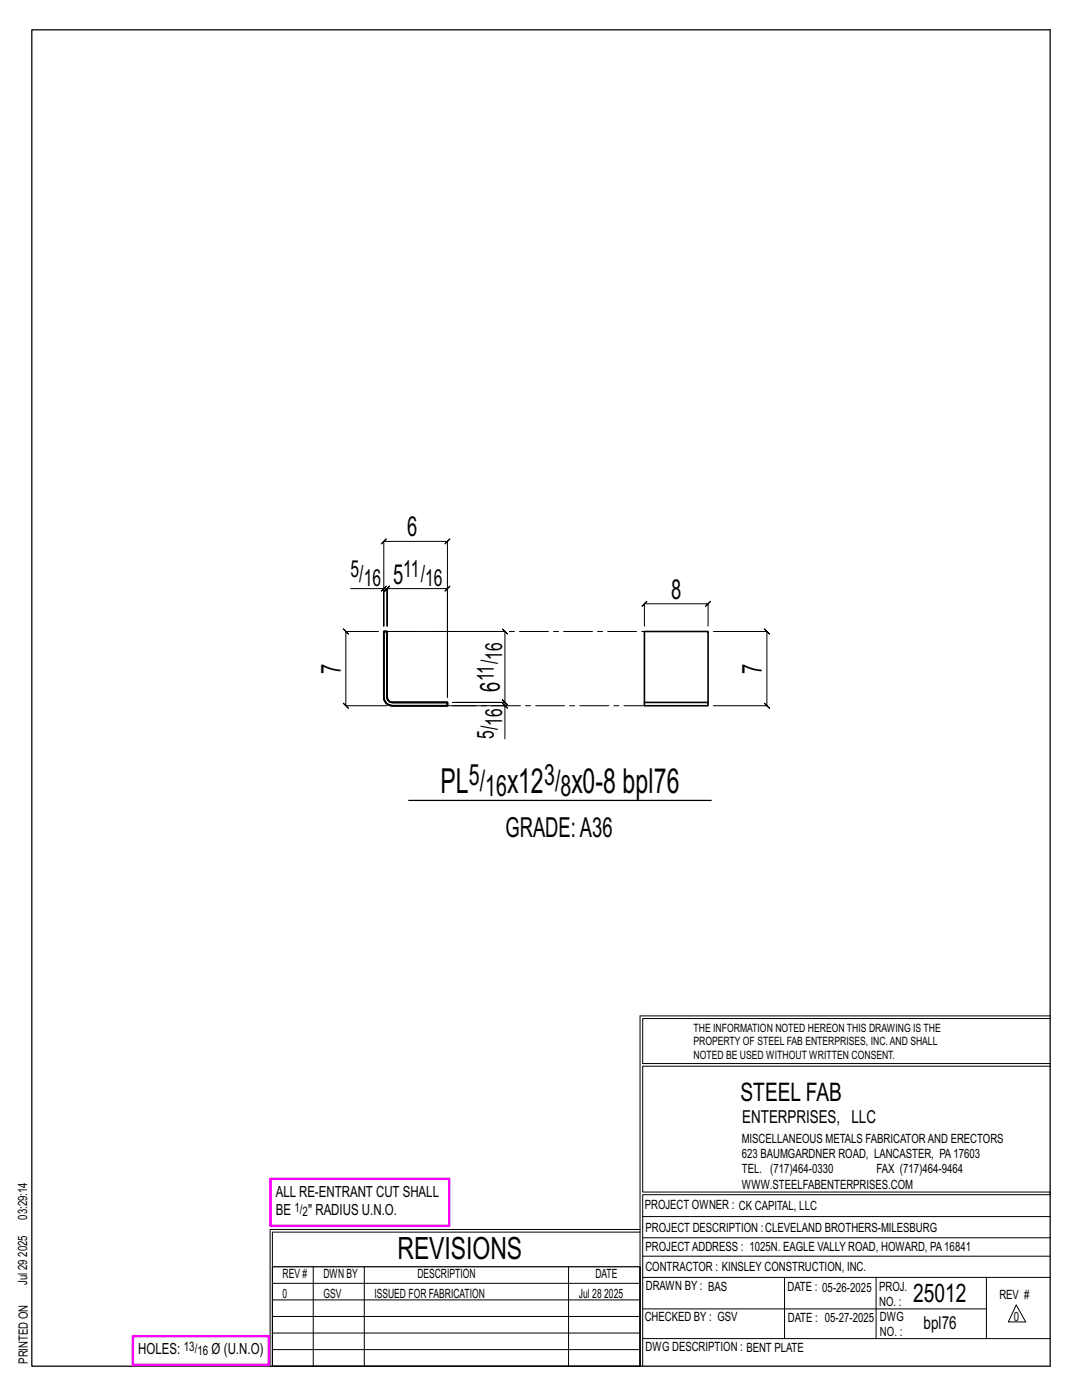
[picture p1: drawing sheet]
<svg xmlns="http://www.w3.org/2000/svg" width="216mm" height="279mm" viewBox="0 0 216 279" stroke-linecap="round" stroke-linejoin="round" font-family="sans-serif">
<defs><g id="words">
<g font-size="6.9">
<text x="87.9" y="158.3">PL</text>
<text x="101.2" y="158.3">x12</text>
<text x="114" y="158.3">x0-8 bpl76</text>
</g>
<text font-size="6.1" x="79.3" y="251.3">REVISIONS</text>
<g font-size="5.9">
<text x="93.5" y="156.7">5/</text>
<text x="96.8" y="158.8">16</text>
<text x="108.6" y="156.7">3/</text>
<text x="111.9" y="158.8">8</text>
</g>
<g font-size="5.5">
<text x="81.3" y="107.1">6</text>
<text x="78.4" y="116.5">5</text>
<text x="133.9" y="119.5">8</text>
<text x="68" y="134.5" transform="rotate(-90 68 134.5)">7</text>
<text x="152" y="134.5" transform="rotate(-90 152 134.5)">7</text>
<text x="99.8" y="138.1" transform="rotate(-90 99.8 138.1)">6</text>
<text x="100.9" y="167">GRADE:A36</text>
</g>
<g font-size="5.1">
<text x="147.8" y="219.8">STEEL FAB</text>
<text x="182.2" y="259.9">25012</text>
</g>
<g font-size="4.7">
<text x="70" y="115.2">5/</text>
<text x="72.6" y="116.9">16</text>
<text x="80.5" y="115.2">11/</text>
<text x="84.8" y="116.9">16</text>
<text x="100.2" y="131.6" transform="rotate(-90 100.2 131.6)">16</text>
<text x="98.5" y="136" transform="rotate(-90 98.5 136)">11/</text>
<text x="98.5" y="147.5" transform="rotate(-90 98.5 147.5)">5/</text>
<text x="100.2" y="144.9" transform="rotate(-90 100.2 144.9)">16</text>
</g>
<g font-size="3.6">
<text x="148.1" y="224.1">ENTERPRISES, LLC</text>
<text x="184.3" y="265.2">bpl76</text>
</g>
<g font-size="3.1">
<text x="55" y="238.9">ALL RE-ENTRANT CUT SHALL</text>
<text x="55" y="242.5">BE</text>
<text x="61.5" y="242.5">&quot; RADIUS U.N.O.</text>
<text x="27.6" y="270.2">HOLES:</text>
<text x="42.2" y="270.2">Ø (U.N.O)</text>
</g>
<g font-size="2.6">
<text x="58.8" y="241.8">1/</text>
<text x="60.4" y="242.7">2</text>
<text x="36.7" y="269.6">13/</text>
<text x="39.4" y="270.5">16</text>
</g>
<g font-size="2.5">
<text x="148" y="231.2">623 BAUMGARDNER ROAD, LANCASTER, PA17603</text>
<text x="148" y="228.1">MISCELLANEOUS METALS FABRICATORAND ERECTORS</text>
<text x="148" y="237.2">WWW.STEELFABENTERPRISES.COM</text>
<text x="148" y="234.2">TEL. (717)464-0330</text>
<text x="174.9" y="234.2">FAX (717)464-9464</text>
<text x="5.4" y="243.4" transform="rotate(-90 5.4 243.4)">03:29:14</text>
<text x="128.7" y="241.3">PROJECT OWNER : CK CAPITAL, LLC</text>
<text x="128.8" y="246">PROJECT DESCRIPTION :CLEVELAND BROTHERS-MILESBURG</text>
<text x="5.4" y="250.8" transform="rotate(-90 5.4 250.8)">2025</text>
<text x="128.8" y="249.7">PROJECTADDRESS : 1025N. EAGLE VALLY ROAD, HOWARD, PA16841</text>
<text x="5.4" y="256.5" transform="rotate(-90 5.4 256.5)">Jul 29</text>
<text x="56.4" y="255">REV #</text>
<text x="64.5" y="255">DWN BY</text>
<text x="83.3" y="255">DESCRIPTION</text>
<text x="118.8" y="255">DATE</text>
<text x="128.8" y="253.7">CONTRACTOR : KINSLEY CONSTRUCTION, INC.</text>
<text x="128.9" y="257.5">DRAWN BY : BAS</text>
<text x="157.1" y="257.6">DATE : 05-26-2025</text>
<text x="175.4" y="257.7">PROJ.</text>
<text x="56.4" y="259">0</text>
<text x="64.5" y="259">GSV</text>
<text x="74.7" y="259">ISSUED FOR FABRICATION</text>
<text x="115.5" y="259">Jul 28</text>
<text x="120.6" y="259">2025</text>
<text x="128.6" y="263.7">CHECKED BY : GSV</text>
<text x="157.2" y="263.7">DATE : 05-27-2025</text>
<text x="175.4" y="260.7">NO. :</text>
<text x="175.6" y="263.7">DWG</text>
<text x="199.4" y="259.2">REV #</text>
<text x="202.3" y="263.7">0</text>
<text x="128.8" y="269.7">DWG DESCRIPTION : BENT PLATE</text>
<text x="175.6" y="266.7">NO. :</text>
<text x="5.5" y="272.2" transform="rotate(-90 5.5 272.2)">PRINTED ON</text>
</g>
<g font-size="2.3">
<text x="138.4" y="208.6">PROPERTY OF STEEL FAB ENTERPRISES, INC.AND SHALL</text>
<text x="138.4" y="205.9">THE INFORMATION NOTED HEREON THIS DRAWING IS THE</text>
<text x="138.4" y="211.3">NOTED BE USED WITHOUT WRITTEN CONSENT.</text>
</g>
</g></defs>
<g fill="none" stroke="#000" stroke-width=".2">
<path d="M70 117.5h6.6v7.5v-17l-.5 .5 1-1-.5 .5h12.7l-.5 .5 1-1-.5 .5v31.1v-21.6l.5-.5-1 1 .5-.5h-12.1l.5-.5-1 1 .5-.5v7.5v-7.5l.5-.5-1 1 .5-.5h-.6M77.1 117l-1 1zM75.5 126h-6.5l-.5-.5 1 1-.5-.5v14.8l-.5-.5 1 1-.5-.5h8.2M78.3 126h22.5l-.5-.5 1 1-.5-.5v14.2l-.5-.5 1 1-.5-.5h-10.5h10.5l-.5-.5 1 1-.5-.5v.6M128.6 125v-4.5l-.5 .5 1-1-.5 .5h12.7l-.5 .5 1-1-.5 .5v4.5M142.3 126h10.7l-.5-.5 1 1-.5-.5v14.8l-.5-.5 1 1-.5-.5h-10.7M90.3 140.8h10.5v6.7M100.3 140.3l1 1zM127.7 202.7v70M127.7 202.7h81.8M209.5 203.3h-81.3v9h81.3M209.5 212.8h-81.3v25.1h81.3v.5h-81.3v34.3"/>
<path d="M54.4 259.4h73.3M54.4 256.1h73.3M62.5 252.8v19.9M72.7 252.8v19.9M113.4 252.8v19.9M127.7 245.4h-73.8v27.3M127.7 245.9h-73.3v6.9M128.2 242.8h81.3M128.2 254.9h81.3M128.2 250.7h81.3M128.2 247h81.3M156.5 254.9v12.2"/>
<path d="M174.8 254.9v12.2M196.8 254.9v12.2M54.4 269.3h73.3M54.4 266h73.3M54.4 262.7h73.3M128.2 261.2h68.6M128.2 267.1h81.3M202.8 260.4l1.9 3.4h-3.5z"/>
</g>
<path d="M6.3 6h203.2v266.7h-203.2zM81.6 159.7h60.3M54.4 252.8h73.3v19.9h-73.3z" fill="none" stroke="#000" stroke-width=".25"/>
<path d="M54 235.3h35.6v9.3h-35.6zM26.5 266.7h27.1v5.7h-27.1z" fill="none" stroke="#f0f" stroke-width=".5"/>
<path d="M76.6 126h.6v13.1l.4 .8 .7 .3h11v.6h-11a1.72 1.72 0 0 1-1.7-1.7zM128.6 140.2h12.7v.6h-12.7zM128.6 140.2v-14.2h12.7v14.2" fill="none" stroke="#000" stroke-width=".32"/>
<path d="M77.2 126h51.4M89.3 140.8h39.3" fill="none" stroke="#000" stroke-width=".2" stroke-dasharray="5.8 1 1 1"/>
<use href="#words"/>
</svg>
